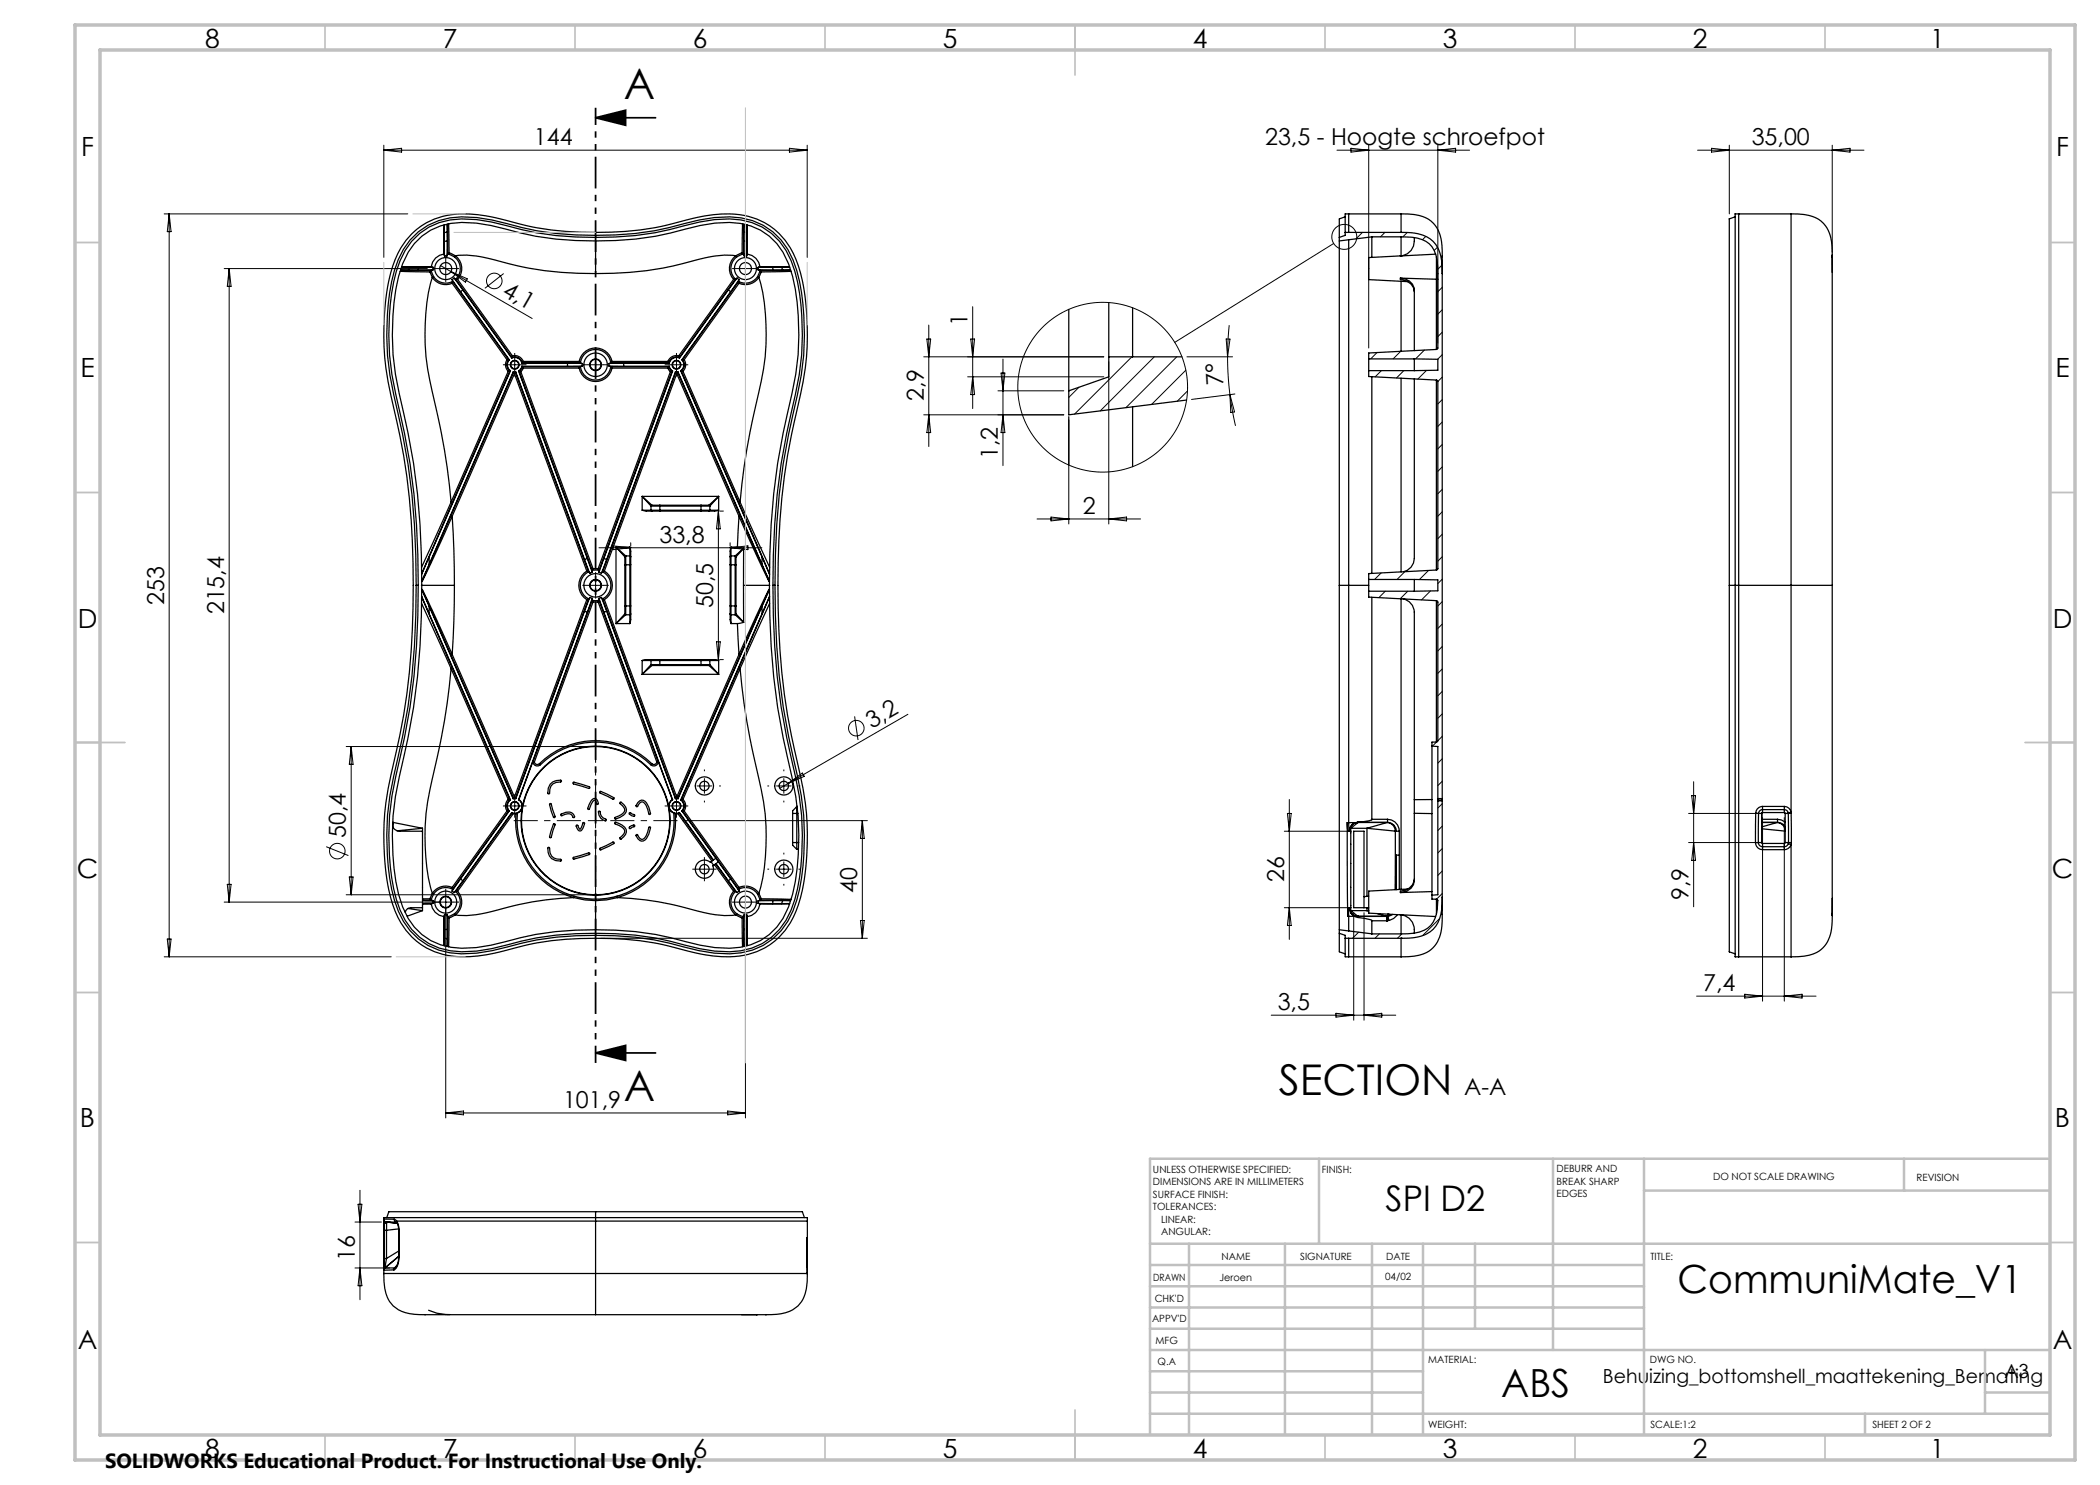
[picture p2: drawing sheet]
<svg xmlns="http://www.w3.org/2000/svg" width="420mm" height="297mm" viewBox="0 0 420 297" stroke-linecap="round" stroke-linejoin="round" font-family="sans-serif">
<defs><g id="words">
<g font-size="8.5">
<text x="124.8" y="19.7">A</text>
<text x="124.8" y="220.2">A</text>
<text x="255.7" y="219.1">SECTION</text>
</g>
<g font-size="7.8">
<text x="335.5" y="258.6">CommuniMate_V1</text>
<text x="300.2" y="279.5">ABS</text>
</g>
<text font-size="7.1" x="277.1" y="242.1">SPI D2</text>
<g font-size="5.3">
<text x="41" y="9.5">8</text>
<text x="88.5" y="9.5">7</text>
<text x="138.5" y="9.5">6</text>
<text x="188.5" y="9.5">5</text>
<text x="238.5" y="9.5">4</text>
<text x="288.5" y="9.5">3</text>
<text x="338.5" y="9.5">2</text>
<text x="386" y="9.5">1</text>
<text x="16.2" y="31.3">F</text>
<text x="411.2" y="31.3">F</text>
<text x="16.1" y="75.5">E</text>
<text x="411.1" y="75.5">E</text>
<text x="15.5" y="125.5">D</text>
<text x="410.5" y="125.5">D</text>
<text x="15.4" y="175.5">C</text>
<text x="410.4" y="175.5">C</text>
<text x="16" y="225.5">B</text>
<text x="411" y="225.5">B</text>
<text x="15.5" y="269.8">A</text>
<text x="410.5" y="269.8">A</text>
<text x="41" y="291.5">8</text>
<text x="88.5" y="291.5">7</text>
<text x="138.5" y="291.5">6</text>
<text x="188.5" y="291.5">5</text>
<text x="238.5" y="291.5">4</text>
<text x="288.5" y="291.5">3</text>
<text x="338.5" y="291.5">2</text>
<text x="386" y="291.5">1</text>
</g>
<g font-size="4.7">
<text x="106.8" y="29">144</text>
<text x="253" y="29">23,5 - Hoogte schroefpot</text>
<text x="350.3" y="29">35,00</text>
<text x="100.2" y="59" transform="rotate(30 100.2 59)">4,1</text>
<text x="193.5" y="65.2" transform="rotate(-90 193.5 65.2)">1</text>
<text x="244.7" y="77.1" transform="rotate(-93 244.7 77.1)">7°</text>
<text x="184.7" y="80.3" transform="rotate(-90 184.7 80.3)">2,9</text>
<text x="199.6" y="91.8" transform="rotate(-90 199.6 91.8)">1,2</text>
<text x="216.6" y="102.8">2</text>
<text x="131.9" y="108.5">33,8</text>
<text x="32.8" y="120.9" transform="rotate(-90 32.8 120.9)">253</text>
<text x="44.8" y="122.9" transform="rotate(-90 44.8 122.9)">215,4</text>
<text x="142.7" y="121.6" transform="rotate(-90 142.7 121.6)">50,5</text>
<text x="174.3" y="145.8" transform="rotate(-30 174.3 145.8)">3,2</text>
<text x="69.2" y="167.7" transform="rotate(-90 69.2 167.7)">50,4</text>
<text x="171.5" y="178.5" transform="rotate(-90 171.5 178.5)">40</text>
<text x="256.8" y="176.5" transform="rotate(-90 256.8 176.5)">26</text>
<text x="337.7" y="180.1" transform="rotate(-90 337.7 180.1)">9,9</text>
<text x="255.5" y="202">3,5</text>
<text x="340.6" y="198.2">7,4</text>
<text x="112.6" y="221.6">101,9</text>
<text x="292.9" y="219">A-A</text>
<text x="71" y="252.2" transform="rotate(-90 71 252.2)">16</text>
</g>
<text font-size="4.1" x="21" y="293.7">SOLIDWORKS Educational Product. For Instructional Use Only.</text>
<g font-size="3.9">
<text x="400.9" y="275.5">A3</text>
<text x="320.6" y="276.5">Behuizing_bottomshell_maattekening_Bemating</text>
</g>
<g font-size="2">
<text x="230.6" y="234.6">UNLESS OTHERWISE SPECIFIED:</text>
<text x="230.6" y="237.1">DIMENSIONS ARE IN MILLIMETERS</text>
<text x="230.6" y="239.6">SURFACE FINISH:</text>
<text x="264.4" y="234.6">FINISH:</text>
<text x="311.3" y="234.5">DEBURR AND</text>
<text x="311.3" y="237">BREAK SHARP</text>
<text x="311.3" y="239.5">EDGES</text>
<text x="342.6" y="236">DO NOT SCALE DRAWING</text>
<text x="383.3" y="236.2">REVISION</text>
<text x="230.6" y="242.1">TOLERANCES:</text>
<text x="232.2" y="244.6">LINEAR:</text>
<text x="232.2" y="247.1">ANGULAR:</text>
<text x="244.3" y="252">NAME</text>
<text x="260" y="251.9">SIGNATURE</text>
<text x="277.2" y="251.9">DATE</text>
<text x="330.1" y="251.9">TITLE:</text>
<text x="230.6" y="256.1">DRAWN</text>
<text x="243.9" y="256.1">Jeroen</text>
<text x="277" y="255.9">04/02</text>
<text x="230.9" y="260.3">CHK'D</text>
<text x="230.4" y="264.4">APPV'D</text>
<text x="231.1" y="268.8">MFG</text>
<text x="231.5" y="273">Q.A</text>
<text x="285.6" y="272.5">MATERIAL:</text>
<text x="330" y="272.5">DWG NO.</text>
<text x="285.6" y="285.5">WEIGHT:</text>
<text x="330.1" y="285.6">SCALE:1:2</text>
<text x="374.5" y="285.6">SHEET 2 OF 2</text>
</g>
</g></defs>
<g fill="none" stroke="#000" stroke-width=".25">
<path d="M80 54.3l6 .1M80.1 54l6.2 .1M80.1 54h1.6M81.7 54h2M81.9 53.4h-1.6M81.9 53.4h1.8M81.9 53.4l-.2 .6M82.4 46.7a15.3 15.3 0 0 1 13.2-3.8l3.5 .7a67.6 67.6 0 0 0 33.3 1.7l4.9-1.3a28.4 28.4 0 0 1 11.5-.9 14 14 0 0 1 10.9 10.1 53.8 53.8 0 0 1-.2 28.4 137.3 137.3 0 0 0-3.9 35.5 141.9 141.9 0 0 0 4.5 38.1 52.7 52.7 0 0 1-.4 25.7 14.2 14.2 0 0 1-15.4 10.4 67.6 67.6 0 0 1-11.9-2.4 66.5 66.5 0 0 0-30.8 1.1l-.6 .1a28.4 28.4 0 0 1-11.6 1 14 14 0 0 1-10.9-10.2 53.8 53.8 0 0 1 .3-28.4 137.3 137.3 0 0 0 3.8-35.4 141.9 141.9 0 0 0-4.5-38.2 52.7 52.7 0 0 1 .4-25.7 16.3 16.3 0 0 1 3.9-6.5zM83.7 53.4l2.9 .1M83.7 53.4v.6M86 54.4l.5 1.1M86.2 53.3l.4 .2"/>
<path d="M86.2 53.3l-5.9 .1M86.3 54.1l.4 1.2M86.3 54.1h.1M86.3 54.1l-.3 .3M86.5 55.5a44.2 44.2 0 0 0 0 22.9l.7 3.4a134.4 134.4 0 0 1 3 18.6M86.5 55.5a3.2 3.2 0 0 0 3.9 1.2M86.6 53.5v.5M86.6 54h-2.9M86.6 54l-.3 .1M86.7 55.3a2.92 2.92 0 0 0 3.8 1M86.7 55.3l-.2 .2M88.8 50.8a2.93 2.93 0 0 0-2.6 2.5"/>
<path d="M88.8 50.8l.1 .4M88.8 45v5.8M88.9 48.3v2.9M88.9 48.3h.5M88.9 46.5v1.8M88.9 45v1.5M88.9 51.2h.5M89.4 48.3v2.9M89.4 46.4v-1.5l.1 5.9M89.4 46.4v1.9M89.4 46.4l-.5 .1M89.5 50.8l-.1 .4"/>
<path d="M89.5 50.8l1.4 .6M89.5 50.8h.1M89.7 44.8l.1 5.8M89.8 50.6l1.3 .5M89.8 50.6l-.3 .2M90.4 55.9l.1 .4M90.4 55.9l1.7 2.4M90.4 56.7l11 15.2M90.5 56.3l-.1 .4M90.5 56.3h.1M90.5 56.3l11.3 15.6M90.8 55.6l-.4 .3"/>
<path d="M90.8 55.6l1.8 2.4M90.8 55.6l.3 .3M90.9 51.4a2.92 2.92 0 0 1 .2 4.5M91.1 51.1l-.2 .3M91.1 51.2a22.5 22.5 0 0 1 8.7 1 63.8 63.8 0 0 0 19.3 2.5M91.1 51.2a3.2 3.2 0 0 1 .4 4.7M91.1 55.9h.1M91.1 55.9l11.3 15.6M91.1 55.9h.4M91.5 55.9l11 15.3M92.1 58.3l9.8 13.7M92.6 58l-.5 .3"/>
<path d="M92.6 58l9.7 13.6M119.1 48.2a60.2 60.2 0 0 0 18-2.4 26.2 26.2 0 0 1 11-1.1 12.1 12.1 0 0 1 9.6 8.1 46.9 46.9 0 0 1 1.5 22l-.8 3.9a142.8 142.8 0 0 0-4.5 38.4 144.9 144.9 0 0 0 4.5 38.3 53 53 0 0 1 .1 23.5 13.9 13.9 0 0 1-6.4 9.2 15 15 0 0 1-9.1 1.4l-3-.5a77.1 77.1 0 0 0-16.9-3h-4M119.1 48.2a60.2 60.2 0 0 1-18-2.4 26.2 26.2 0 0 0-10.9-1.1 12.1 12.1 0 0 0-9.7 8.1 46.9 46.9 0 0 0-1.4 22l.7 3.9a142.8 142.8 0 0 1 4.6 38.4 144.9 144.9 0 0 1-4.6 38.3 53 53 0 0 0-.1 23.5 13.9 13.9 0 0 0 6.4 9.2 15 15 0 0 0 9.2 1.4l2.9-.5a77.1 77.1 0 0 1 16.9-3h4M119.1 47.5a59.5 59.5 0 0 1-17.8-2.4 26.9 26.9 0 0 0-11.2-1.1 12.7 12.7 0 0 0-10.1 8.1 40.6 40.6 0 0 0-2.2 15 61.5 61.5 0 0 0 2.2 15.7 140.5 140.5 0 0 1 3.6 34.3M119.1 47.5a59.5 59.5 0 0 0 17.8-2.4 26.9 26.9 0 0 1 11.3-1.1 12.7 12.7 0 0 1 10 8.1 40.6 40.6 0 0 1 2.3 15 61.6 61.6 0 0 1-2.3 15.7 140.5 140.5 0 0 0-3.6 34.3M119.1 47.1a59.1 59.1 0 0 1-17.7-2.4 27.3 27.3 0 0 0-11.4-1.1 13.1 13.1 0 0 0-10.4 8.3 41 41 0 0 0-2.2 15.2 62 62 0 0 0 2.2 15.8 140.1 140.1 0 0 1 3.6 34.2M119.1 47.1a59.1 59.1 0 0 0 17.7-2.4 27.3 27.3 0 0 1 11.4-1.1 13.1 13.1 0 0 1 10.4 8.3 41 41 0 0 1 2.3 15.2 62 62 0 0 1-2.3 15.8 140.1 140.1 0 0 0-3.6 34.2M119.1 48.2v6.5M119.1 47.1v.4M145.7 58l.4 .3M145.7 58l-9.8 13.6M146.1 58.3l-9.7 13.7"/>
<path d="M146.7 55.9l-10.9 15.3M147.1 55.9h-.4M147.1 55.9h.1M147.1 55.9l-11.2 15.6M147.2 51.2l.1 .2M147.2 51.2a3.2 3.2 0 0 0-.5 4.7M147.2 51.2a22.5 22.5 0 0 0-8.8 1 63.8 63.8 0 0 1-19.3 2.5M147.3 51.4a2.92 2.92 0 0 0-.2 4.5M147.4 55.6l.4 .3M147.4 55.6l-.3 .3M147.4 55.6l-1.7 2.4M147.7 56.3l.1 .4"/>
<path d="M147.7 56.3h.1M147.7 56.3l-11.2 15.6M147.8 56.7l-11 15.2M147.8 55.9l-1.7 2.4M147.8 55.9l-.1 .4M148.4 50.6l-1.2 .5M148.4 50.6l.3 .2M148.5 44.8l-.1 5.8M148.7 50.8l-1.4 .6M148.7 50.8l.1 .4M148.7 50.8h.1M148.8 44.8l-.1 6"/>
<path d="M148.8 48.3v2.9M148.8 48.3h.6M148.8 46.4v1.9M148.8 46.4l.6 .1M148.8 44.9v1.5M148.8 51.2h.5M149.4 45v1.5M149.4 48.3l-.1 2.9M149.4 46.5v1.8M149.4 45l.1 5.8M149.5 50.8l-.2 .4M149.5 50.8a2.93 2.93 0 0 1 2.5 2.5"/>
<path d="M151.5 55.3a2.92 2.92 0 0 1-3.8 1M151.5 55.3l.3 .2M151.6 53.5v.5M151.6 54l.4 .1M151.6 54h3M151.8 55.5a44.2 44.2 0 0 1 0 22.9l-.8 3.4a134.4 134.4 0 0 0-3 18.6M151.8 55.5a3.2 3.2 0 0 1-4 1.2M152 54.1h.1M152 54.1l-.5 1.2M152 54.1l.2 .3M152 53.3l5.9 .1M152 53.3l-.4 .2"/>
<path d="M152.2 54.4l-.4 1.1M154.6 53.4l-3 .1M154.6 53.4v.6M154.6 53.4h1.7M154.6 54h1.9M156.3 53.4h1.6M156.3 53.4l.2 .6M158.1 54h-1.6M158.1 54l-6.1 .1M158.2 54.3l-6 .1M267.9 48.2v68.9M269 43.4l-1.1 .4v3.7"/>
<path d="M269 46.5v.6l-1.1 .4M269 46.5h11.2M269.7 42.8h-.7v3.7M269.7 48v116.5l.2 1.7M269.7 42.8v3.7M269.7 42.8h10.5M274.4 47.4v4.1M274.4 47.4h5.8M274.4 47.4l-6.5 .8v-.7M274.4 47.4h.1M280.1 55.6a2.68 2.68 0 0 1 2.8 2.4v12.1M280.1 55.6v.3a2.9 2.9 0 0 1 2.8 2.4"/>
<path d="M280.1 51.2l-6.4 .3v4.4l7.8 .4M280.1 51.2h.1M280.1 55.6l7.2 .3M280.2 42.8a8.9 8.9 0 0 1 5.6 1.1 6.2 6.2 0 0 1 2.6 5.2v2.2M280.2 47.4a8.1 8.1 0 0 1 5.7 1.4 5.9 5.9 0 0 1 1.6 4.6l.1 16.2-.3 .3M280.2 46.5a10 10 0 0 1 5.8 1.3 7 7 0 0 1 2.4 5.9v1M280.2 56.3v14M280.2 47.4v3.7M280.2 42.8v3.7M280.2 42.8h.1M282.9 47.5a3.1 3.1 0 0 1-2.8 3.7M287.1 50.8l-7 .4"/>
<path d="M287.3 55.9h.1M287.3 55.9v14M287.3 55.9h.3M287.3 51.4v4.5M288.4 51.2v3.5M288.4 54.7v105h-.8v-10.4l-1.2-.1M347 43.4l-1.1 .4v73.3M347.7 42.8h-.7v148.6h.7M347.7 42.8v148.5M347.7 42.8h10.5M358.2 42.8a8.9 8.9 0 0 1 5.6 1.1 6.2 6.2 0 0 1 2.6 5.1v2.5M358.2 42.8v74.3"/>
<path d="M366.4 51.5v-.1v65.7M366.4 51.5v2.9M101.4 71.9a1.84 1.84 0 0 0 .2 2.4M101.4 71.9h.4M101.6 74.3l-11.4 26.1M101.8 71.9l.1 .1M101.8 71.9a1.55 1.55 0 0 0 .2 2.3M101.9 72a1.47 1.47 0 0 0 .2 2.2M102 74.2l-.4 .1M102 74.2l-11.5 26.3M102.1 74.2h-.1M102.1 74.2l-16.3 37.2"/>
<path d="M102.3 71.6a1.47 1.47 0 0 1 2.1 1.1M102.4 71.5l-.1 .1M102.4 71.5a1.55 1.55 0 0 1 2 1.1M102.5 71.2l-.1 .3M102.5 71.2a1.84 1.84 0 0 1 2.2 1.1M102.6 74.4l.1 .1M102.6 74.4h.6M102.6 74.4l-16.8 38.4M102.7 74.5h.2M102.7 74.5l-12.5 28.6M102.9 74.7l-12.5 28.5M102.9 74.7l14.5 39.5"/>
<path d="M102.9 74.5v.2M103.1 74.5h-.2M103.1 74.5l14.6 39.8M103.2 74.4l-.1 .1M103.2 74.4l13.7 37.5M103.7 74.2h.1M103.7 74.2l13.8 37.5M103.8 74.2l.4 .1M103.8 74.2l14.6 39.9M104.2 74.3l14.4 39.5M104.4 73.2v.1M104.4 73.2l-.3 .6-.4 .4"/>
<path d="M104.4 72.7h9.1M104.4 73.2h9.1M104.4 72.6v.1M104.4 73.3l-.2 .5-.4 .4M104.4 73.3l.3 .3M104.4 72.6h11.7M104.4 73.3h11.7M104.7 73.6l-.5 .7M104.7 72.3l-.3 .3M104.7 73.6h11.1M104.7 72.3h11.1M113.5 72.7h2.9"/>
<path d="M113.5 72.7v.5M115.8 72.3l.3 .3M115.8 72.3a3.4 3.4 0 0 1 3.3-2.7 3.4 3.4 0 0 1 3.3 2.7M115.8 73.6a3.4 3.4 0 0 0 3.3 2.7 3.4 3.4 0 0 0 3.3-2.7M116.1 73.3a3.1 3.1 0 0 0 3 2.7 3.1 3.1 0 0 0 3.1-2.7M116.1 72.6a3.1 3.1 0 0 1 3-2.7 3.1 3.1 0 0 1 3.1 2.7M116.1 73.3l-.3 .3M116.1 72.6h.1M116.1 72.6l.3 .1M116.1 73.3h.1M116.4 72.7v.5M116.4 73.2h-2.9"/>
<path d="M116.4 73.2l-.3 .1M121.8 73.2l.4 .1M121.8 72.7v.5M121.8 73.2h2.9M122.2 72.6l-.4 .1M122.2 73.3h.1M122.2 72.6h11.6M122.2 73.3h11.6M122.2 73.3l.2 .3M122.2 72.6h.1M122.4 72.3l-.2 .3M122.4 73.6h11.2"/>
<path d="M122.4 72.3h11.2M124.7 72.7h-2.9M124.7 72.7v.5M124.7 72.7h9.2M124.7 73.2h9.2M133.6 73.6l.5 .7M133.6 72.3l.2 .3M133.8 72.6l.1 .1M133.8 73.3l.2 .5 .4 .4M133.8 73.3l-.2 .3M133.9 73.2l-.1 .1M133.9 73.2l.2 .6 .4 .4"/>
<path d="M134.1 74.3l-14.5 39.5M134.4 74.2l-.3 .1M134.4 74.2l-14.6 39.9M134.5 74.2h-.1M134.5 74.2l-13.7 37.5M135.1 74.4v.1M135.1 74.4l-13.8 37.5M135.1 74.5h.2M135.1 74.5l-14.6 39.8M135.3 74.5v.2M135.3 74.7l12.5 28.5M135.3 74.7l-14.4 39.5"/>
<path d="M135.6 74.5h-.3M135.6 74.5l12.5 28.6M135.6 74.4v.1M135.6 74.4h-.5M135.6 74.4l16.8 38.4M135.8 71.2a1.84 1.84 0 0 0-2.2 1.1M135.8 71.2l.1 .3M135.9 71.5v.1M135.9 71.5a1.55 1.55 0 0 0-2.1 1.1M135.9 71.6a1.47 1.47 0 0 0-2 1.1M136.1 74.2h.1M136.1 74.2l16.3 37.2"/>
<path d="M136.2 74.2l.4 .1M136.2 74.2l11.5 26.3M136.4 72a1.47 1.47 0 0 1-.3 2.2M136.5 71.9l-.1 .1M136.5 71.9a1.55 1.55 0 0 1-.3 2.3M136.6 74.3l11.4 26.1M136.8 71.9h-.3M136.8 71.9a1.84 1.84 0 0 1-.2 2.4M213.8 61.9v16.3M213.8 78.2v4.8l23.5-3M221.8 60.5v10.9M221.8 71.4v4l-8 2.8"/>
<path d="M221.8 71.4h14.6M226.5 61.6v9.8M273.7 71.8v2.3M273.7 74.1v1.2l13.6 .7M273.7 74.1h9.2M273.7 71.8h9.2M274.4 75.3v39.4M280.2 75.6v38.8M282.9 71.8v2.3M282.9 75.8v35.9a2.77 2.77 0 0 1-2.2 2.7M282.9 71.8l4.7 .1v2.1l-4.7 .1M287.3 76v38"/>
<path d="M287.3 76l.3 .3v37.4l-.3 .3M287.3 69.9l-13.6 .7v1.2M128.4 99.3l1.8 1.9M128.4 99.3l2 1.7M128.4 99.3v2.7M128.4 99.3h15.3M143.7 99.3l-1.7 1.9M143.7 99.3l-1.9 1.7M143.7 99.3v2.7M213.8 83.3v9.7M226.5 81.4v11.9M83.2 117.1a143.8 143.8 0 0 1-4.4 38.1 53.1 53.1 0 0 0 .1 24.8 13.6 13.6 0 0 0 13.4 10.8 42.6 42.6 0 0 0 12.1-2.2 59.3 59.3 0 0 1 14.7-1.5"/>
<path d="M83.2 117.1h.4M83.6 117.1a144.2 144.2 0 0 1-4.4 38.2 52.7 52.7 0 0 0 .1 24.6 13.2 13.2 0 0 0 13 10.5 42.3 42.3 0 0 0 12-2.2 59.6 59.6 0 0 1 14.8-1.5M84.3 117.1h6.6M84.3 119.3l6.2 14.3M84.3 119.3l1.5 3.4M84.3 117.9l.1 .1M84.4 118l1.4 3.3M84.4 116.1l-.1 .2M84.4 116.1h.1M84.4 118h.1M84.4 118l5.8 13M84.4 118l.1-.1 5.9 13"/>
<path d="M85.8 111.4v1.4M85.8 112.8l-1.4 3.3M90.2 103.1l-5.8 13M90.2 103.1l.2 .1M90.2 100.4l.3 .1M90.2 100.4l-5.9 13.1M90.4 103.2l.4 6.8 .1 7.1M90.4 103.2l-5.9 13-.1-.1M90.5 100.5l-6.2 14.3 1.5-3.4M90.9 117.1l-.1 7.1-.4 6.7M116.9 111.9l1.1 2.7M117.4 114.2l.3 .1"/>
<path d="M117.4 114.2a3.4 3.4 0 0 0 0 5.7M117.4 119.9l-14.5 39.5M117.5 111.7l-.6 .2M117.5 111.7l.9 2.8M117.7 114.3a3.1 3.1 0 0 0 0 5.5M117.7 119.8l-.3 .1M117.7 119.8h.1M117.7 114.3h.1M117.7 114.3l.3 .3M117.7 119.8l-14.6 39.8M118 119.5l.4 .2M118 119.5l-.3 .3"/>
<path d="M118 119.5l-1.1 2.7M118.4 114.1v.4M118.4 114.1h1.4M118.4 114.1h.1M118.4 114.5l-.4 .1M118.4 119.7l-.9 2.7M118.4 119.7v.4M118.6 113.8l-.2 .3M118.6 113.8h1M119.6 113.8l.2 .3M119.8 114.5l.5 .1M119.8 119.7v.4"/>
<path d="M119.8 119.7l1 2.7M119.8 114.1h.1M119.8 114.1v.4M120.3 119.5l.2 .3M120.3 119.5l-.5 .2M120.3 119.5l1 2.7M120.5 114.3l-.2 .3M120.5 119.8h.1M120.5 119.8l14.6 39.8M120.5 114.3a3.1 3.1 0 0 1 0 5.5M120.5 119.8l.4 .1M120.5 114.3h.1"/>
<path d="M120.8 111.7l-1 2.8M120.8 111.7l.5 .2M120.9 114.2l-.4 .1M120.9 114.2a3.4 3.4 0 0 1 0 5.7M120.9 119.9l14.4 39.5M121.3 111.9l-1 2.7M123.2 109.4l1.9 1.8M123.2 109.4l1.8 2M123.2 109.4h2.8M123.2 109.4v15.3M125 113h.1M125 111.4v1.6"/>
<path d="M125 113v8.2M125.1 111.2v1.8M125.1 111.2l-.1 .2M125.1 113v8.2M125.1 113h.9M125.1 111.2h.9M126 111.2v1.8M126 113h.1M126 111.2l.1 .2M126 109.4v1.8M126 109.4l.1 .8v1.2M126 113v8.2"/>
<path d="M126.1 111.4v1.6M126.1 113v8.2M128.4 102h1.8M128.4 102l.8 .2h1.2M130.2 101.2h1.8M130.2 102h1.8M130.2 102l.2 .2M130.2 101.2v.8M130.4 101h1.6M130.4 101l-.2 .2M130.4 102.2h1.6M132 101v.2"/>
<path d="M132 102v.2M132 101h8.2M132 101.2h8.2M132 102.2h8.2M132 102h8.2M132 101.2v.8M140.2 102.2h1.6M140.2 102v.2M140.2 102h1.8M140.2 101v.2M140.2 101.2h1.8M140.2 101h1.6"/>
<path d="M140.2 101.2v.8M141.8 101l.2 .2M142 102l-.2 .2M142 102h1.7M142 101.2v.8M143.7 102l-.8 .2h-1.1M146 111.4v1.6M146 113h.2M146 113v8.2M146.2 111.2l-.2 .2M146.2 111.2v1.8M146.2 109.4l-.2 .8v1.2"/>
<path d="M146.2 109.4v1.8M146.2 113h.8M146.2 111.2h.8M146.2 113v8.2M146.2 109.4h1.3M147 113h.2M147 111.2v1.8M147 111.2l.2 .2M147 113v8.2M147.2 111.4v1.6M147.2 113v8.2M147.5 109.4l1.2 .3"/>
<path d="M147.7 100.5l6.2 14.3-1.5-3.4M147.8 103.2l6 13v-.1M147.8 103.2l-.3 6.2M148 100.4l5.9 13.1M148 100.4l-.3 .1M148.1 103.1l5.7 13M148.1 103.1l-.3 .1M148.7 117.1h5.3M148.7 117.1v7.4M148.7 109.7h.1M148.7 109.7l-1.7 1.5M148.7 109.7v7.4"/>
<path d="M148.7 109.7l-1.5 1.7M152.4 112.8l1.4 3.3M152.4 111.4v1.4M153.8 118l-5.7 13M153.8 118v-.1l-6 13M153.8 116.1h.1M153.8 118h.1M153.8 118l-1.4 3.3M153.8 116.1l.1 .2M153.9 117.8l-.1 .2M153.9 119.3l-1.5 3.4M153.9 119.3l-6.2 14.3"/>
<path d="M154.6 117.1a144.2 144.2 0 0 0 4.5 38.2 52.7 52.7 0 0 1-.1 24.6 13.2 13.2 0 0 1-13.1 10.5 42.3 42.3 0 0 1-11.9-2.2 59.6 59.6 0 0 0-14.9-1.5M154.6 117.1h.4M155 117.1a143.8 143.8 0 0 0 4.5 38.1 53.1 53.1 0 0 1-.1 24.8 13.6 13.6 0 0 1-13.5 10.8 42.6 42.6 0 0 1-12-2.2 59.3 59.3 0 0 0-14.8-1.5M267.9 117.1v68.8M267.9 117.1h5.8M273.7 115.9v2.3M273.7 118.2v1.2l13.6 .7M273.7 118.2h9.2M273.7 115.9h9.2M274.4 119.5v44.5a6.2 6.2 0 0 1-2.8 .4M280.2 119.8v58.1M280.6 119.8a2.74 2.74 0 0 1 2.3 2.6v37.5"/>
<path d="M282.9 115.9v2.3M282.9 115.9l4.7 .1v2.2h-4.7M287.3 114l-13.6 .7v1.2M345.9 117.1v73.3l1.1 .4M345.9 117.1h12.3M358.2 117.1v45.4M358.2 117.1h8.2M366.4 117.1v65.7v-.1M84.3 120.7l5.9 13M85.8 122.7l16.3 37.3M85.8 121.3v1.4M85.8 121.3l16.8 38.4"/>
<path d="M90.2 131l12.5 28.7M90.2 133.7a170.8 170.8 0 0 1-4.2 24.3 43.6 43.6 0 0 0 .5 20.6M90.2 133.7l11.4 26.2M90.4 130.9l-.2 .1M90.4 130.9l12.5 28.5M90.5 133.6l-.3 .1M90.5 133.6l11.5 26.4M116.9 122.2l.6 .2M116.9 122.2l-13.7 37.5M117.5 122.4l-13.8 37.5M118.4 120.1h.1M118.4 120.1l-11.8 32.3"/>
<path d="M118.4 120.1h1.4M118.4 120.1l.2 .3M118.6 120.4h1M118.6 120.4l-11.7 32M119.6 120.4l11.8 32M119.8 120.1l-.2 .3M119.8 120.1h.1M119.8 120.1l14.6 39.8M120.8 122.4l13.7 37.5M121.3 122.2l-.5 .2M121.3 122.2l13.8 37.5M123.2 124.7h2.8"/>
<path d="M125 121.2h.1M125 121.2v1.6M125 122.8l.1 .2M125 122.8l-1.8 1.9M125.1 121.2v1.8M125.1 123l-1.9 1.7M125.1 121.2h.9M125.1 123h.9M126 121.2h.1M126 121.2v1.8M126 123v1.7M126.1 121.2v1.6"/>
<path d="M126.1 122.8l-.1 .2M126.1 122.8v1.1l-.1 .8M128.4 132.1h1.8M128.4 132.1v2.8M128.4 134.9h15.3M130.2 132.1h1.8M130.2 132.9h1.8M130.2 132.9l.2 .2M130.2 132.9l-1.8 2M130.2 132.1v.8M130.4 131.9h1.6M130.4 131.9l-.2 .2"/>
<path d="M130.4 133.1h1.6M130.4 133.1l-2 1.8M130.4 131.9h-1.2l-.8 .2M132 132.9v.2M132 131.9v.2M132 133.1h8.2M132 132.9h8.2M132 131.9h8.2M132 132.1h8.2M132 132.1v.8M140.2 132.9v.2M140.2 133.1h1.6"/>
<path d="M140.2 132.9h1.8M140.2 131.9v.2M140.2 132.1h1.8M140.2 131.9h1.6M140.2 132.1v.8M141.8 131.9l.2 .2M141.8 131.9h1.1l.8 .2M141.8 133.1l1.9 1.8M142 132.9l-.2 .2M142 132.9l1.7 2M142 132.1h1.7M142 132.1v.8"/>
<path d="M143.7 132.1v2.8M146 121.2h.2M146 121.2v1.6M146 122.8l.2 .2M146 122.8v1.1l.2 .8M146.2 121.2v1.8M146.2 123v1.7M146.2 121.2h.8M146.2 123h.8M146.2 124.7h1.3M147 121.2h.2M147 121.2v1.8"/>
<path d="M147 123l1.7 1.5M147.2 121.2v1.6M147.2 122.8l-.2 .2M147.2 122.8l1.5 1.7M147.5 124.7l.3 6.2M147.7 133.6l.3 .1M147.7 133.6l-11.5 26.4M147.8 130.9l.3 .1M147.8 130.9l-12.5 28.5M148 133.7a170.7 170.7 0 0 0 4.3 24.3 43.6 43.6 0 0 1-.5 20.6M148 133.7l-11.4 26.2M148.1 131l-12.5 28.7"/>
<path d="M148.7 124.5l-1.2 .2M148.7 124.5h.1M152.4 121.3v1.4M152.4 121.3l-16.8 38.4M152.4 122.7l-16.3 37.3M153.9 120.7l-5.9 13M287.3 120.1v28.3M287.3 120.1l.3 .3v27.7l-.3 .3h-.9v.8M101.6 159.9l.4 .1M101.6 159.9a1.84 1.84 0 0 0-.2 2.3M102 160h.1M102 160a1.55 1.55 0 0 0-.2 2.2"/>
<path d="M102.1 160a1.47 1.47 0 0 0-.2 2.2M102.7 159.7h-.1M102.9 159.4v.2M102.9 159.6l-.2 .1M102.9 159.6h.2M103.1 159.6l.1 .1M103.2 159.7h-.6M103.7 159.9a1.47 1.47 0 0 1 .5 2 1.47 1.47 0 0 1-1.9 .6M103.8 159.9h-.1M103.8 159.9a1.53 1.53 0 0 1-.3 2.7 15.7 15.7 0 0 0 15.6 17.2 15.7 15.7 0 0 0 15.7-17.2 1.53 1.53 0 0 1-.4-2.7M106.6 152.4h.1M106.6 152.4h.3"/>
<path d="M106.9 152.4a.6 .6 0 0 0 1 .3M107.9 152.7l.2 .2M107.9 152.7a16 16 0 0 1 22.4 0M108.1 152.9a.9 .9 0 0 1-1 .2 .9 .9 0 0 1-.5-.8l-2.8 7.6M108.1 152.9a15.7 15.7 0 0 1 22 0M110 156.8a2.39 2.39 0 0 1 2.2-.7v.2a2.06 2.06 0 0 0-2.3 2.4l-.2 .1-.1-.2 .1-1zM114.6 156.5l.2-.1 3.1 1a.18 .18 0 0 1 .1 .2 .18 .18 0 0 1-.3 .1l-3-.9zM118.4 160l.2-.2a.75 .75 0 0 1 .8 .2 .75 .75 0 0 1 .1 .9l-.2-.1-.2-.7h-.3a2.99 2.99 0 0 0-1 1.7l-.1 .1-.2-.2zM120 158.3h.2l1.2 .5 1.4 .7a.18 .18 0 0 1 0 .3 .18 .18 0 0 1-.2 0l-2.6-1.2zM130.3 152.7l-.2 .2M131.4 152.4a.6 .6 0 0 1-1.1 .3M131.7 152.4h-.3"/>
<path d="M131.7 152.4h.1M131.7 152.3a.9 .9 0 0 1-.6 .8 .9 .9 0 0 1-1-.2M134.4 159.9h.1M134.5 159.9a1.47 1.47 0 0 0-.5 2 1.47 1.47 0 0 0 1.9 .6M135.1 159.7h.5M135.1 159.6v.1M135.3 159.6h-.2M135.3 159.6l.3 .1M135.3 159.4v.2M135.6 159.7h.1M136.1 160a1.47 1.47 0 0 1 .3 2.2M136.2 160h-.1"/>
<path d="M136.2 160a1.55 1.55 0 0 1 .3 2.2M136.6 159.9l-.4 .1M136.6 159.9a1.84 1.84 0 0 1 .2 2.3M282.9 159.9v2.8M286.4 149.2v29.8M286.4 159.9h-3.5M287.6 159.8v.1M288.4 159.8v.1M78.5 164.5h.2M78.5 165.4a1.58 1.58 0 0 0 1.5 .8h4.5M78.7 164.5h.1M78.7 164.5l-.1 1"/>
<path d="M78.7 164.5l5.8 1.2M84.5 165.7v16.4M84.5 165.7l-5.1 .5M86 179.8l.3 .3M86 179.8h-1.5M86.5 178.6l.2 .2M86.5 178.6l-.5 1.2M86.7 178.8l-.4 1.3M90.4 178.2l.4 .3M90.4 177.5l.1 .4M90.4 177.5a3.2 3.2 0 0 0-3.9 1.1M90.5 177.9a2.92 2.92 0 0 0-3.8 .9"/>
<path d="M90.5 177.9h.1M90.5 177.9l-.1 .3M91.1 178.3l-.3 .2M91.1 178.3a2.92 2.92 0 0 1-.2 4.5M91.1 178.3h.1M91.5 178.3a3.2 3.2 0 0 1-.4 4.7M91.5 178.3h-.4M92.1 175.8l-1.7 2.4M92.1 175.8l.5 .4M92.6 176.2l-1.8 2.3M101.4 162.2l-11 15.3M101.8 162.2h-.4"/>
<path d="M101.8 162.2l-11.3 15.7M101.9 162.2h-.1M101.9 162.2l-9.8 13.6M102.3 162.5l.1 .1M102.3 162.5l-9.7 13.7M102.4 162.6l.3 .1M102.4 162.6l-11.3 15.7M102.7 162.7h.5M102.7 162.7l-11.2 15.6M103.2 162.7a16 16 0 0 0 11.5 16.8M103.5 162.6l-.3 .1M109.6 169.5h.3a2.06 2.06 0 0 0 2.3 2.4l.1 .2a2.13 2.13 0 0 1-2.7-2.6z"/>
<path d="M110 160.7l.3 .1 .7 2.5a.18 .18 0 0 1-.1 .2 .18 .18 0 0 1-.2-.1l-.4-1.1-.4-1.4zM110.7 164.8l.2-.1 .1 .2-.7 2.5a.18 .18 0 0 1-.3 .2 .18 .18 0 0 1-.1-.3zM112.2 162.9a2.23 2.23 0 0 1 2.3-.2l.4 .6a.18 .18 0 0 1-.1 .2 .18 .18 0 0 1-.2-.1l-.1-.2a1.04 1.04 0 0 0-1.5-.3l-.7 .3-.1-.1zM114.6 171.5l3.1-.9a.18 .18 0 0 1 .3 .1 .18 .18 0 0 1-.1 .2l-3.1 .9h-.2zM114.7 179.5l2.2 .5 2.2 .1M114.7 179.5a76.4 76.4 0 0 0-17.4 3.1 18.1 18.1 0 0 1-6.2 .4M114.8 179.2l-.1 .3M115.3 165l.2 .1 .5 .8 .6-1.3a.18 .18 0 0 1 .2-.1 .18 .18 0 0 1 .1 .2 1.67 1.67 0 0 1-.9 1.5 1.16 1.16 0 0 1-.7-1.2zM119.1 179.8v.3M119.7 162.3l.2-.1a2.19 2.19 0 0 0 1.4 1.7l-.1 .2a1.55 1.55 0 0 1-1.5-1.8zM120 169.7l2.6-1.3a.18 .18 0 0 1 .2 .1 .18 .18 0 0 1 0 .2l-2.6 1.3-.2-.1zM123 164.5l.1-.1a3.3 3.3 0 0 1 2.1 1.5 1.84 1.84 0 0 1-1.2 1.9v-.3a1.5 1.5 0 0 0 .9-1.5 4.3 4.3 0 0 0-2-1.3z"/>
<path d="M123.4 179.2l.1 .3M123.5 179.5a76.4 76.4 0 0 1 17.5 3.1 18.1 18.1 0 0 0 6.2 .4M123.5 179.5l-2.1 .5-2.3 .1M124 160.5l.1-.1a1.58 1.58 0 0 1 1.1 1.6 1.58 1.58 0 0 1-1.2 1.5l-.9 .3a.18 .18 0 0 1-.2-.1 .18 .18 0 0 1 .1-.2l.7-.3a1.34 1.34 0 0 0 1.2-1.4l-.9-1.1zM125.9 162.6l.2-.1 .7 .4a.18 .18 0 0 1 .2 .2 .18 .18 0 0 1-.2 .2l-.9-.5zM125.9 165.4l.9-.4a.18 .18 0 0 1 .2 .2 .18 .18 0 0 1-.2 .1l-.7 .4a.18 .18 0 0 1-.2 0 .18 .18 0 0 1 0-.3zM127.2 167h.3a1.06 1.06 0 0 0 1.1 .8 3.4 3.4 0 0 0 1.2-2.4l.3 .1a3.8 3.8 0 0 1-1.4 2.7h-.4a1.58 1.58 0 0 1-1.1-1.2zM127.6 160.5l.4-.4a1 1 0 0 1 1.3 .5l.5 .9 .3 1.2a.18 .18 0 0 1-.1 .2 .18 .18 0 0 1-.2-.1 3.1 3.1 0 0 0-1.2-2.4 1.22 1.22 0 0 0-1.2 1l-.2-.2zM134.8 162.6l.3 .1M135.1 162.7a16 16 0 0 1-11.6 16.8M135.6 162.7h-.5M135.6 162.7l6.8 9.5"/>
<path d="M135.9 162.6l-.3 .1M135.9 162.6l6.7 9.4M135.9 162.5v.1M135.9 162.5l6.8 9.5M136.4 162.2h.1M136.4 162.2l9.7 13.6M136.5 162.2h.3M136.5 162.2l11.2 15.7M136.8 162.2l11 15.3M142.2 172.3l.5 .8M142.9 172.9l3.8 5.4M143.1 172.8l4 5.5"/>
<path d="M143.2 171.7l-1.1 .7a1.82 1.82 0 0 0-2.9 .8 1.82 1.82 0 0 0 1.7 2.5 1.82 1.82 0 0 0 1.7-2.5l1.1-.8M143.2 172.7l2.5 3.5M145.7 176.2l1.7 2.3M146.1 175.8l1.7 2.4M146.1 175.8l-.4 .4M146.7 178.3a3.2 3.2 0 0 0 .5 4.7M146.7 178.3h.4M147.1 178.3a2.92 2.92 0 0 0 .2 4.5M147.1 178.3h.1M147.1 178.3l.3 .2M147.7 177.9l.1 .3M147.7 177.9a2.92 2.92 0 0 1 3.8 .9"/>
<path d="M147.7 177.9h.1M147.8 177.5l-.1 .4M147.8 177.5a3.2 3.2 0 0 1 4 1.1M147.8 178.2l-.4 .3M151.5 178.8l.5 1.3M151.8 178.6l.4 1.2M151.8 178.6l-.3 .2M152.2 179.8l-.2 .3M152.2 179.8l6 .1M158.5 168.5v.5l.9 .9M158.5 168.5h1.3M158.5 162.7h1.1"/>
<path d="M158.5 162.7v5.8M159.3 161.4l-.8 .8v.5M159.3 161.3v.1M159.4 161.4h-.1M159.4 161.4v8.5M159.4 169.9h.3M159.4 161.2l-.1 .1M269.4 164.5l.2 18.8M269.4 164.5l.2 1.7h.6M269.4 164.5h1.7M270 165.5l-.1 .7M270.2 165.7v16.4"/>
<path d="M270.2 165.7h3.2M270.2 165.7l-.3 .5M270.6 164.8l-.3 .3M271.1 164.5l-.4 .3M271.6 164.5a1.76 1.76 0 0 0-1.6 1M271.6 164.5h.1M271.6 164.5a1.73 1.73 0 0 0-1.6 1M271.6 164.5l-1.4 1.2M271.6 164.4v.1M271.6 164.4l-.5 .1M272.8 179.3v2.2M272.8 179.3v-13.1h-2.1v15.3h2.1"/>
<path d="M273.4 165.7l5.7 .5M273.4 165.7v13.6M273.7 179.2l-.9 .1M274.4 163.9h3.1M277.5 164.5h.1M277.5 164.5l-4.1 1.2M277.5 163.9a2.37 2.37 0 0 1 2.4 2.3M277.5 164.5a1.76 1.76 0 0 1 1.8 1.7M277.5 163.9v.6M277.5 164.5h-5.9M277.6 164.5h.1a1.76 1.76 0 0 1 1.4 1.7M279.1 166.2v.1"/>
<path d="M279.1 166.3l-.1 11.6M279.3 166.2h-.2M279.3 166.2h.1M279.3 166.2l-.2 .1M279.9 166.2v4.8M279.9 171h-.6v6.9M279.9 166.2h-.6M279.9 171v6.9M281.5 177.8l-7.8 .4v4.4l13.4 .7M282.9 162.7v13.5a2.61 2.61 0 0 1-2.8 2.3M282.9 175.8a2.61 2.61 0 0 1-2.8 2.4v.3M282.9 162.7h3.5"/>
<path d="M286.4 179v.8h.9l.2 .2a6.8 6.8 0 0 1-1.9 5.6 8.1 8.1 0 0 1-5.4 1.2M286.4 178.3l-6.3 .2M287.3 179.8v3M287.6 160.2v-.2h.8v.2M287.6 160.2v18.8h-1.2M287.6 160.2h.8M288.4 179.4v3.3a9.2 9.2 0 0 1-1.7 6.7 6.5 6.5 0 0 1-5.1 1.9l-1.4 .1M288.4 179.4a10 10 0 0 1-1.3 5.8 7 7 0 0 1-5.9 2.4l-1 .1M288.4 160.2v19.2M351.1 168.5a1.42 1.42 0 0 0 1.4 1.4M351.1 162.6v5.9M351.1 162.6l.6 .1"/>
<path d="M351.7 168.5h-.6M351.7 168.5a.84 .84 0 0 0 .8 .8M351.7 168.5h.6M351.7 162.7v5.8M352.3 168.5l.2 .2M352.3 164.5h3.2M352.3 165.8l4.7 .4M352.4 162.6l-.1 5.9M352.4 163.9h3.1M352.5 161.3a1.37 1.37 0 0 0-1.4 1.3M352.5 169.3v.6M352.5 161.3v.6"/>
<path d="M352.5 161.9h-.1a.8 .8 0 0 0-.7 .8M352.5 162.5l-.2 .2h-.6M352.5 169.9h4.4M352.5 161.3h4.4M352.5 169.3h4.4M352.5 161.9h4.4M352.5 161.9v.6M352.5 168.7v.6M352.5 168.7h4.4M352.5 162.5h4.4M355.5 164.5h.1M355.5 164.5l-3.2 .9"/>
<path d="M355.5 164.5a1.68 1.68 0 0 1 1.5 .9M355.5 163.9v.6M355.5 163.9l.8 .1 .7 .4M355.6 164.5h.1a1.71 1.71 0 0 1 1.3 1.5M356.9 161.3a1.37 1.37 0 0 1 1.3 1.2M356.9 169.3v.6M356.9 161.9a.8 .8 0 0 1 .7 .7M356.9 161.3v.6M356.9 162.5l.1 .2M356.9 161.9v.6M356.9 168.7v.6M357 168.5l-.1 .2"/>
<path d="M357 168.5h.7M357 162.7h.7M357 162.7v5.8M357.6 162.6l.1 .1M357.7 162.7v5.8M357.7 168.7l.5 .2M357.7 168.7v.1a.84 .84 0 0 1-.8 .5M357.7 168.5h.6M357.7 168.5v.2M358.2 168.9a1.42 1.42 0 0 1-1.3 1M358.2 162.5v.1M358.2 162.5l-.6 .1"/>
<path d="M358.2 168.9v22.4M358.2 162.6l.1 5.9M358.2 162.6l-.5 .1M358.3 168.5l-.1 .4M366.4 179.8v2.9M81.6 181.7l2.9 .4M84.5 181.5h-2.3a1.15 1.15 0 0 0-1.2 1M84.5 180.8h1.7M84.5 180.1l2.1 .1M84.5 182.1l-3.1 1.1M86.2 180.8a2.93 2.93 0 0 0 2.6 2.5M86.3 180.1l.3 .1"/>
<path d="M86.3 180.1h.1M86.3 180.1h-1.8M86.6 180.2v.5M86.6 180.7h-2.1M86.6 180.7l-.4 .1M88.8 183.3v5.8M88.9 185.9h.5M88.9 187.6v1.5M88.9 185.9v1.7M88.9 187.6l.5 .2M88.9 182.9l-.1 .4M88.9 182.9h.5"/>
<path d="M88.9 182.9v3M89.4 182.9v3M89.4 182.9l.1 .4M89.4 185.9v1.9M89.5 183.3l-.1 6v-1.5M89.5 183.3l.3 .3M89.5 183.3h.1M89.8 183.6l-.1 5.8M90.9 182.8l-1.4 .5M90.9 182.8l.2 .2M91.1 183l-1.3 .6M119.1 180.1v5.9"/>
<path d="M119.1 186.7v.4M147.2 183l1.2 .6M147.3 182.8l1.4 .5M147.3 182.8l-.1 .2M148.4 183.6l.1 5.8M148.7 183.3l-.3 .3M148.7 183.3l.1 6M148.7 183.3h.1M148.8 185.9h.6M148.8 187.8v1.5M148.8 185.9v1.9M148.8 182.9h.5"/>
<path d="M148.8 182.9l-.1 .4M148.8 182.9v3M149.3 182.9l.1 3M149.3 182.9l.2 .4M149.4 187.6v1.5M149.4 185.9v1.7M149.4 187.6l-.6 .2M149.5 183.3l-.1 5.8M151.6 180.7l.4 .1M151.6 180.2v.5M151.6 180.7h3M152 180.1h6.1"/>
<path d="M152 180.1h.1M152 180.1l-.4 .1M152 180.8a2.93 2.93 0 0 1-2.5 2.5M154.6 180.1l-3 .1M154.6 180.1v.6M154.6 180.7h1.7M154.6 180.1h1.9M156.5 180.1h1.6M156.5 180.1l-.2 .6M157.9 180.8h-5.9M157.9 180.7h-1.6M267.9 186.7v3.7l1.1 .4"/>
<path d="M267.9 186.7l1.1 .4v.6M267.9 186.7v-.7l6.5 .8M269 187.7v3.7h.7M269 187.7h11.2M269.7 187.7v3.6M269.7 183.3v2.9M269.7 191.4h10.5M269.7 183.3h-.1M269.9 181.5l-.2 1.8M269.9 181.7l.3 .8M269.9 181.7l.3 .4M270 181.5l-.1 .2"/>
<path d="M270.2 181.5l-.5 .1-.1 1.7M270.2 182.1h3.2M270.2 182.1l1.4 1.2M270.2 182.5a1.65 1.65 0 0 0 1.4 .8M270.2 182.5v.1M270.2 182.6l.7 .7M270.2 182.6a1.74 1.74 0 0 0 1.4 .7M270.9 183.3h-1.2M270.9 183.3l.7 .2M271.6 183.5h.1M271.6 183.3v.2M271.6 183.3h.1"/>
<path d="M271.6 183.5l2.8 .6v2.7M271.6 183.3h5.8M271.6 183.3h5.7M272.8 181.5l.9 .1M273.4 181.6v.5M273.4 182.1l.3 .1M273.7 182.1h-.3M274.4 186.8h5.8M274.4 184.2h2.9M275.5 182.7l1.9 .6M277.3 183.3v.1M277.3 183.4v.8"/>
<path d="M277.3 183.4l.1 .8M277.3 183.3h.1M277.4 183.3l.1 .8M277.4 183.3h-.1M277.4 184.2h-.1M277.4 183.3h.1M277.4 183.3l.2-.5-.2 .5M277.5 184.1l-.1 .1M277.7 183.3l.1 .8M277.7 183.3h-.3M277.8 184.1h-.3M277.9 182.8l-.2 .5"/>
<path d="M278.5 182.9l-.8 .4M279.5 182.9a2.53 2.53 0 0 1-1.7 1.2M280.1 182.9a3.1 3.1 0 0 1 2.8 3.7M280.1 183h.1M280.2 187.7h.1M280.2 183v3.8M280.2 187.7v3.6M280.2 191.3h.1M347.7 191.4h10.5M366.4 182.8a8.8 8.8 0 0 1-1.6 6.6 6.5 6.5 0 0 1-5.2 1.9l-1.4 .1M366.4 182.7v.4v-.2M76.7 243.8l.2 .4 .4 .2"/>
<path d="M76.8 243.8v-.3h84.7v.7M76.8 243.9v10.1M76.8 254.7a9.1 9.1 0 0 0 1.1 5.6 6.8 6.8 0 0 0 6 2.6h35.2M76.8 254.7h.1M76.8 254.7h42.3M76.8 243.8h.1M76.8 243.8h2M76.8 246.1v5.6M76.8 251.7v2.1M76.8 251.7h.5M76.8 246.1h.5M76.9 253.6l2.8-2.3z"/>
<path d="M77 253.6h1.9M77 253.6l-.2 .3v.8M77.3 244.4v.3M77.3 244.4l2.1 .3M77.3 251.7l-.3 1.9M77.3 246.1v5.6M77.3 244.7l-.4-.2-.1-.3v1.9M77.3 244.7v1.4M78.8 254h-2M78.8 243.8l.5 .4M78.8 243.8l.2 .4 .3 .2h-2M78.9 253.6l-.1 .4"/>
<path d="M78.9 253.6h.1M79.3 244.4l.1 .2M79.3 244.2l.4 1.1 .1 .7M79.3 244.2h82.2M79.3 244.2l.1 .4M79.4 244.6l.3 1.4M79.5 253l-.6 .6M79.7 245.8l-2.4 .3M79.7 251.4a2.33 2.33 0 0 1-.8 2.2M79.7 246v5.4M79.7 250.2l-2.4 1.5M79.7 251.4h.1"/>
<path d="M79.7 246h.1M79.8 251.4a2.86 2.86 0 0 1-1 2.6M79.8 246v5.4M119.1 254.7h.1M119.1 254.7v8.2M119.1 242.3h-41.3l-.4 1.2M119.1 242.3h41.4l.4 1.2M119.1 254.7h42.3M119.1 242.3v12.4M161.4 253.3v1.4M161.4 249v4.3M161.4 249h.1"/>
<path d="M161.4 253.3h.1M161.4 254.6v.1M161.4 254.7l.1 .1M161.5 254.6v.2M161.5 247.6l-.1 1.4M161.5 247.6h.1M161.5 254.7a9.1 9.1 0 0 1-1.2 5.6 6.9 6.9 0 0 1-6.1 2.6h-1.1M161.5 247.6v.1M161.5 244.2v10.5M85.7 262a8.9 8.9 0 0 0 4.2 .9M119.1 262.9h32.2M148.4 262.9h2.9"/>
<path d="M151.3 262.9h1.9"/>
<circle cx="89.1" cy="53.7" r="2.21"/>
<circle cx="89.1" cy="53.7" r="1.21"/>
<circle cx="149.1" cy="53.7" r="2.21"/>
<circle cx="149.1" cy="53.7" r="1.21"/>
<circle cx="102.9" cy="73" r=".88"/>
<circle cx="102.9" cy="73" r=".8"/>
<circle cx="119.1" cy="73" r="1.18"/>
<circle cx="119.1" cy="73" r="1.09"/>
<circle cx="119.1" cy="73" r="2.35"/>
<circle cx="135.3" cy="73" r=".88"/>
<circle cx="135.3" cy="73" r=".8"/>
<circle cx="119.1" cy="117.1" r="1.09"/>
<circle cx="119.1" cy="117.1" r="1.18"/>
<circle cx="119.1" cy="117.1" r="2.35"/>
<circle cx="140.9" cy="157.2" r="1.82"/>
<circle cx="140.9" cy="157.2" r=".94"/>
<circle cx="156.8" cy="157.2" r="1.82"/>
<circle cx="156.8" cy="157.2" r=".94"/>
<circle cx="102.9" cy="161.2" r=".8"/>
<circle cx="102.9" cy="161.2" r=".88"/>
<circle cx="119.1" cy="164.1" r="14.8"/>
<circle cx="119.1" cy="164.1" r="14.9"/>
<circle cx="135.3" cy="161.2" r=".88"/>
<circle cx="135.3" cy="161.2" r=".8"/>
<circle cx="140.9" cy="173.8" r=".94"/>
<circle cx="156.8" cy="173.8" r="1.82"/>
<circle cx="156.8" cy="173.8" r=".94"/>
<circle cx="89.1" cy="180.4" r="1.18"/>
<circle cx="89.1" cy="180.4" r="2.21"/>
<circle cx="89.1" cy="180.4" r="1.09"/>
<circle cx="149.1" cy="180.4" r="2.21"/>
<circle cx="149.1" cy="180.4" r="1.21"/>
</g>
<g fill="none" stroke="#000" stroke-width=".2">
<path d="M76.8 30h84.6M76.8 29v22.5M76.8 30l3.5-.3v.7zM157.9 29.7l3.5 .3-3.5 .4zM161.4 29v22.5M267.4 30h26.5M270.2 29.7l3.5 .3-3.5 .4zM273.7 29v40.6M287.6 29v39.6M287.6 30l3.5-.3v.7zM339.5 30h33.3M342.3 29.7l3.6 .3-3.6 .4z"/>
<path d="M345.9 29v13.8M366.4 29v21.5M366.4 30l3.6-.3v.7zM32.8 42.8h48.8M33.8 42.8v148.6M33.8 42.8l.4 3.5h-.7zM44.8 53.7h40.7M45.8 53.7v126.7M45.8 53.7l.4 3.6h-.7zM87.7 53.7h2.9M88.1 53.1l18.3 10.6M89.1 52.2v3"/>
<path d="M90.2 54.3l3.3 1.5-.4 .6zM100.7 54.7l-3.7 3M147.6 53.7h3M149.1 52.2v3M266.7 48.7l-31.8 19.8M272.5 46.5l-1.3 1.3M277 46.5l-.9 .9M281.4 46.6l-.8 .8M285.2 47.3l-.7 .6M287.5 49.5l-.7 .6M288.3 53.1l-.8 .8M288.4 57.5l-.8 .8"/>
<path d="M101.5 73h2.9M102.9 71.5v2.9M117.6 73h3M119.1 71.5v2.9M133.8 73h3M135.3 71.5v2.9M185.4 67.8h.7l-.3 3.6zM185.8 65v24.3M193.5 75.4h27.3M194.2 67.8h.7l-.4 3.6zM194.5 61.3v20.4M194.5 75.4l.4 3.5h-.7z"/>
<path d="M199.6 78.2h13.2M200.2 74.6h.8l-.4 3.6zM200.6 71.8v21.3M215.8 77.5l-2 2M220.8 71.4h-36M221.8 72.4v32.4M221.9 71.4l-.1 .1M226.4 71.4l-11.5 11.4M230.9 71.4l-10.9 10.8M235.4 71.4l-10.2 10.1M237.2 74l-6.9 6.9M237.4 71.4h9.1"/>
<path d="M237.5 78.2l-2 2M245.2 67.8h.8l-.5 3.6zM245.5 71.4l.1 3.8 .4 3.7M245.8 65l-.3 6.4M246 78.9l1.1 6.3M246 78.9l.9 3.5-.7 .1zM247 78.8l-8.7 1.1M275.4 70.5l-1.3 1.3M276.3 74.1l-1.3 1.3M280.1 70.3l-1.5 1.5M280.8 74.1l-1.5 1.5M284.9 70l-1.8 1.8"/>
<path d="M285.3 74.1l-1.7 1.7M288.4 62l-.8 .8M288.4 66.4l-.8 .9M288.4 70.9l-.9 1M288.4 75.4l-.8 .9M288.4 79.9l-.8 .9M185.8 83l.3 3.5h-.7zM200.6 83l.4 3.5h-.8zM212.8 83h-28M213.8 84v20.8M288.4 84.4l-.8 .9M288.4 88.9l-.8 .9"/>
<path d="M288.4 93.4l-.8 .9M288.4 97.9l-.8 .9M117.6 117.1h3M119.1 115.6v2.9M119.8 109.6h32.6M122.6 109.2l3.5 .4-3.5 .3zM126.1 108.6v.6M143.7 102.2v29.7M143.7 102.2l.4 3.6h-.8zM143.9 102.2h.8M146 108.6v.6M146 109.6l3.6-.4v.7z"/>
<path d="M207.4 103.8h20.7M210.2 103.4l3.6 .4-3.6 .4zM221.8 103.8l3.5-.4v.8zM276.2 114.6l-1.3 1.3M277.1 118.2l-1.3 1.3M281 114.3l-1.6 1.6M281.5 118.2l-1.5 1.6M285.7 114.1l-1.8 1.8M286.1 118.2l-1.8 1.8M288.4 102.4l-.8 .8M288.4 106.9l-.8 .8M288.4 111.3l-.8 .9"/>
<path d="M288.4 115.8l-.8 .9M143.3 128.4h.8l-.4 3.5zM143.9 131.9h.8M288.4 120.3l-.8 .9M288.4 124.8l-.8 .9M288.4 129.3l-.8 .9M288.4 133.8l-.8 .9M288.4 138.3l-.8 .9M69.2 149.3h48.9M70.2 149.3v29.7M70.2 149.3l.4 3.6h-.7zM102.9 159.7v3"/>
<path d="M135.3 159.7v3M139.4 157.2h3M140.9 155.7v3M155.3 157.2h2.9M156.8 155.7v3M157.6 156.7l-1.7 1M157.6 156.7l2.9-2.1 .4 .7zM170.9 143.3l.7 4.7M181.6 142.9l-24 13.8M257.9 159.9v28M287.3 148.4l-.8 .8M288.4 142.8l-.8 .9"/>
<path d="M288.4 147.3l-.8 .8M288.4 151.8l-.8 .8M288.4 156.2l-.8 .9M338.3 159.1h.8l-.4 3.6zM338.7 156.3v25.1M45.5 176.9h.7l-.4 3.5zM65.2 169.3l4.5 1.8M69.2 179h48.9M69.9 175.4h.7l-.4 3.6zM89.1 179v44.6M101.5 161.2h2.9M117.6 164.1h3"/>
<path d="M119.1 162.7v2.9M133.8 161.2h3M136.5 164.1h37M139.4 173.8h3M140.9 172.4v2.9M149.1 179v2.9M155.3 173.8h2.9M156.8 172.4v2.9M172.5 164.1v23.6M172.5 164.1l.3 3.6h-.7zM256.9 166.2h12.8M257.5 162.7h.7l-.3 3.5z"/>
<path d="M288.4 160.7l-.8 .9M288.4 165.2l-.8 .9M288.4 169.7l-.8 .9M288.4 174.2l-.8 .9M288.4 178.7l-1.1 1.1M337.7 162.7h13.6M337.7 168.5h13.6M338.7 168.5l.4 3.6h-.8zM352.5 163.5v36.7M356.9 163.5v36.7M32.8 191.4h45.4M33.5 187.8h.7l-.4 3.6z"/>
<path d="M90.6 180.4h-45.8M120.1 187.7h53.4M147.6 180.4h3M149.1 184.1v39.5M172.1 184.1h.7l-.3 3.6zM256.9 181.5h12.8M257.9 181.5l.3 3.6h-.7zM270.7 182.5v21.5M271.7 186.4l-1.2 1.3M272.8 182.5v21.5M275.9 186.8l-.9 .9M280.4 186.8l-.9 .9"/>
<path d="M287.8 183.8l-3.2 3.3M339.3 199.2h23.9M349 198.8l3.5 .4-3.5 .4zM356.9 199.2l3.5-.4v.8zM254.2 203h25M267.2 202.7l3.5 .3-3.5 .4zM272.8 203l3.6-.3v.7zM72 238.1v21.8M89.1 222.6h60M89.1 222.6l3.6-.4v.8zM145.5 222.2l3.6 .4-3.6 .4zM71 253.6h6.9"/>
<path d="M71 244.4h5.3M71.6 240.9h.8l-.4 3.5zM72 253.6l.4 3.6h-.8z"/>
<circle cx="98.9" cy="56.2" r="1.56"/>
<circle cx="268.9" cy="47.4" r="2.5"/>
<circle cx="220.5" cy="77.4" r="17"/>
<circle cx="171.3" cy="145.6" r="1.56"/>
<circle cx="67.5" cy="170.2" r="1.56"/>
</g>
<path d="M119.1 23.6h12M119.1 23.6l6-1.5v3zM119.1 210.6h12M119.1 210.6l6-1.5v3z" fill="none" stroke="#000" stroke-width=".35"/>
<g fill="none" stroke="#000" stroke-width=".2" stroke-dasharray="15.2 1.3 1.3 1.3" stroke-linecap="butt">
<path d="M87.7 53.7h-1.2M89.1 52.2v-1.2M89.1 55.2v1.2M90.6 53.7h1.2M147.6 53.7h-1.2M149.1 52.2v-1.2M149.1 55.2v1.2M150.6 53.7h1.2M101.5 73h-.9M102.9 71.5v-.9M102.9 74.4v.9M104.4 73h.9"/>
<path d="M117.6 73h-1.1M119.1 71.5v-1.2M119.1 74.4v1.2M120.6 73h1.2M133.8 73h-.9M135.3 71.5v-.9M135.3 74.4v.9M136.8 73h.8M117.6 117.1h-1.1M119.1 115.6v-1.2M119.1 118.5v1.2M120.6 117.1h1.2"/>
<path d="M102.9 159.7v-.9M135.3 159.7v-.9M137.9 157.2h-.3M140.9 154.2v-.3M143.8 157.2h.4M153.8 157.2h-.3M156.8 154.2v-.3M159.7 157.2h.4M89.1 179v-1.2M101.5 161.2h-.9M102.9 162.7v.8M104.4 161.2h.9"/>
<path d="M133.8 161.2h-.9M135.3 162.7v.8M136.8 161.2h.8M139.4 173.8h-.9M140.9 160.1v.4M140.9 172.4v-1M140.9 175.3v.9M142.4 173.8h.9M149.1 179v-1.3M153.8 173.8h-.3M156.8 160.1v.4M156.8 170.9v-.4"/>
<path d="M156.8 176.8v.3M159.7 173.8h.4M87.7 180.4h-1.2M89.1 181.9v1.2M90.6 180.4h1.2M147.6 180.4h-1.2M149.1 181.9v1.2M150.6 180.4h1.2"/>
</g>
<path d="M116.2 164.1h-13.5M119.1 161.2v-13.4M119.1 167.1v13.4M122.1 164.1h13.4" fill="none" stroke="#000" stroke-width=".2" stroke-dasharray="15.2 1.3 1.3 1.3" stroke-dashoffset="10.4" stroke-linecap="butt"/>
<path d="M119.1 21.6v191" fill="none" stroke="#000" stroke-width=".35" stroke-dasharray="6.3 1.3 1.3 1.3 1.3 1.3" stroke-dashoffset="2.9" stroke-linecap="butt"/>
<path d="M149.1 21.6v191M76.8 52.5v12.5M82.6 42.8h10.5M90.8 46.5h28.3M161.4 52.5v12.5M79.2 191.4h13.9" fill="none" stroke="#c0c0c0" stroke-width=".2"/>
<g fill="none" stroke="#c0c0c0" stroke-width=".35">
<path d="M65 5v5M115 5v5M165 5v5M215 5v10M265 5v5M315 5v5M365 5v5M15 48.5h5M410 48.5h5M15 98.5h5M410 98.5h5M15 148.5h10"/>
<path d="M405 148.5h10M15 198.5h5M410 198.5h5M15 248.5h5M410 248.5h5M65 287v5M115 287v5M165 287v5M215 282v10M265 287v5M315 287v5M365 287v5"/>
</g>
<g fill="none" stroke="#c0c0c0" stroke-width=".5">
<path d="M263.8 231.8v17M310.6 231.8v38.2M328.8 231.8v55.2M328.8 238.1h81.2M380.8 231.8v6.3M410 231.8h-180v55.2M230 248.8h180M230 257.3h98.8M230 253h98.8M237.8 248.8v38.2M257 248.8v38.2M274.4 248.8v38.2"/>
<path d="M284.6 248.8v38.2M295 248.8v17M230 265.8h98.8M230 261.5h98.8M230 278.5h54.6M230 274.3h54.6M230 270h180M397 278.5h13M397 270v12.8M230 282.8h180M373 282.8v4.2"/>
</g>
<path d="M15 5h400v287h-400zM20 10h390v277h-390z" fill="none" stroke="#c0c0c0" stroke-width=".7"/>
<path d="M119.1 23.6l6-1.5v3zM119.1 210.6l6-1.5v3z" fill="#000"/>
<use href="#words"/>
</svg>
